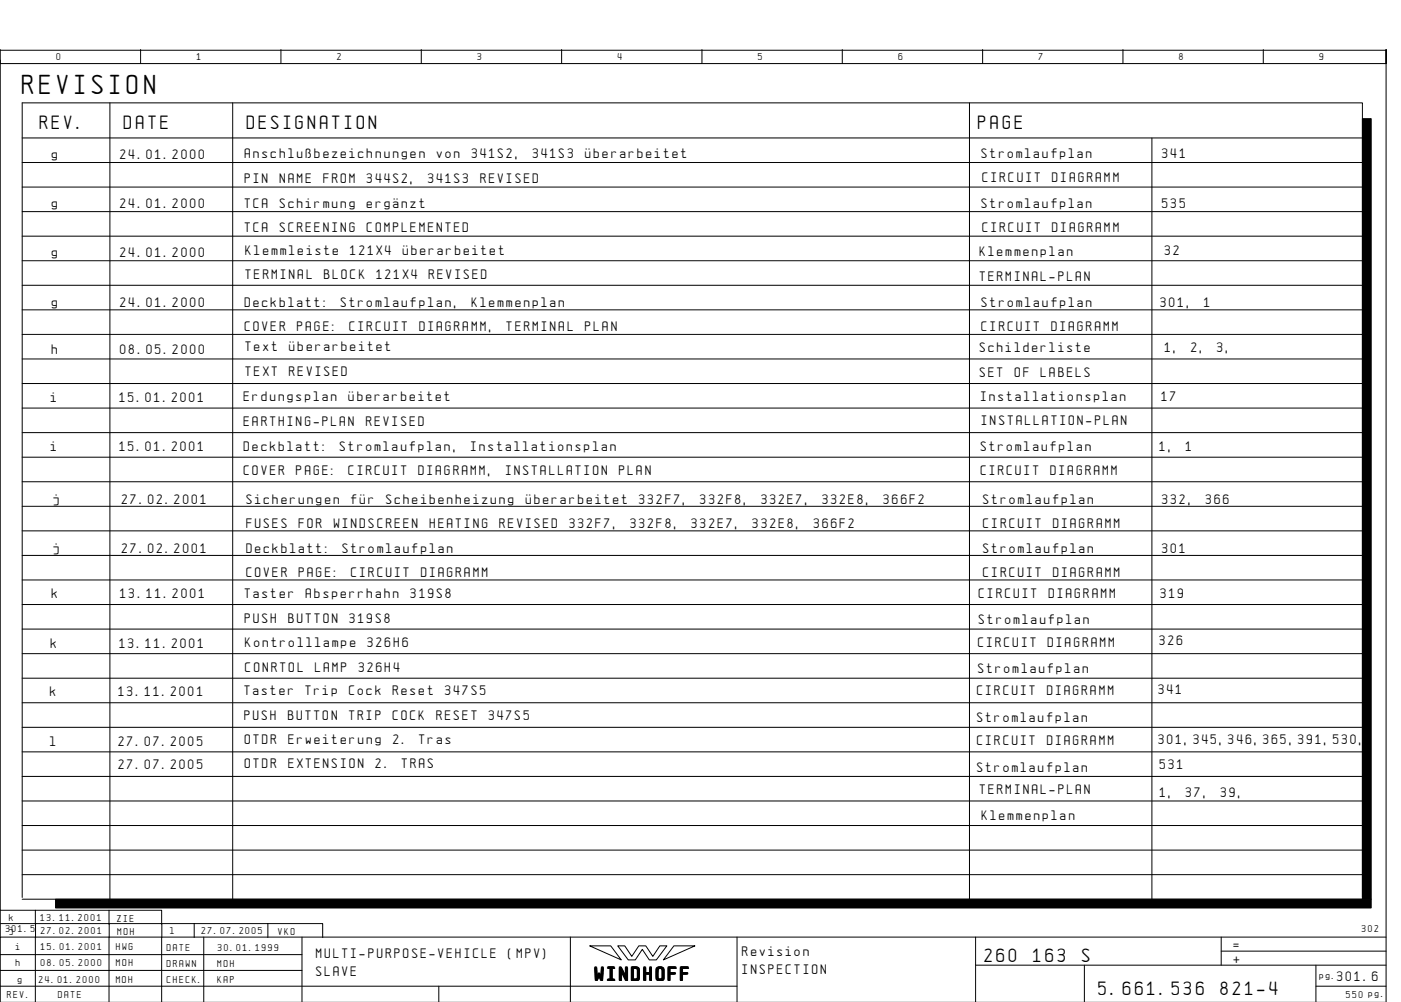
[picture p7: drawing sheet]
<svg xmlns="http://www.w3.org/2000/svg" width="399mm" height="286mm" viewBox="0 0 399 286" stroke-linecap="round" stroke-linejoin="round" font-family="sans-serif">
<defs><g id="words">
<text font-size="6.2" x="6.3" y="26.8">REVISION</text>
<g font-size="4.4">
<text x="11.3" y="36.8">REV.</text>
<text x="35.3" y="36.8">DATE</text>
<text x="70.3" y="36.8">DESIGNATION</text>
<text x="278.8" y="36.8">PAGE</text>
<text x="280.6" y="274.1">260</text>
<text x="294.5" y="274.1">163</text>
<text x="308.4" y="274.1">S</text>
<text x="169.5" y="279.3">WINDHOFF</text>
<text x="313.1" y="283.6">5.661.536</text>
<text x="347.9" y="283.6">821-4</text>
</g>
<g font-size="3.1">
<text x="14.8" y="45.4">g</text>
<text x="34.3" y="45.4">24.01.2000</text>
<text x="69.8" y="45.1">Anschlu·bezeichnungen</text>
<text x="124.5" y="45.1">von</text>
<text x="134.5" y="45.1">341S2,</text>
<text x="151.9" y="45.1">341S3</text>
<text x="166.8" y="45.1">Åberarbeitet</text>
<text x="279.8" y="45.1">Stromlaufplan</text>
<text x="331.3" y="45.1">341</text>
<text x="69.8" y="52.2">PIN</text>
<text x="79.7" y="52.2">NAME</text>
<text x="92.2" y="52.2">FROM</text>
<text x="104.6" y="52.2">344S2,</text>
<text x="122" y="52.2">341S3</text>
<text x="136.9" y="52.2">REVISED</text>
<text x="280" y="52">CIRCUIT</text>
<text x="299.9" y="52">DIAGRAMM</text>
<text x="14.8" y="59.4">g</text>
<text x="34.3" y="59.4">24.01.2000</text>
<text x="69.8" y="59.2">TCA</text>
<text x="79.7" y="59.2">Schirmung</text>
<text x="104.6" y="59.2">ergÑnzt</text>
<text x="279.8" y="59.2">Stromlaufplan</text>
<text x="331.3" y="59.2">535</text>
<text x="280" y="66">CIRCUIT</text>
<text x="299.9" y="66">DIAGRAMM</text>
<text x="69.8" y="66.1">TCA</text>
<text x="79.7" y="66.1">SCREENING</text>
<text x="104.6" y="66.1">COMPLEMENTED</text>
<text x="14.8" y="73.4">g</text>
<text x="34.3" y="73.4">24.01.2000</text>
<text x="70" y="72.6">Klemmleiste</text>
<text x="99.9" y="72.6">121X4</text>
<text x="114.8" y="72.6">Åberarbeitet</text>
<text x="279.3" y="73">Klemmenplan</text>
<text x="332" y="72.7">32</text>
<text x="70" y="79.6">TERMINAL</text>
<text x="92.4" y="79.6">BLOCK</text>
<text x="107.3" y="79.6">121X4</text>
<text x="122.2" y="79.6">REVISED</text>
<text x="279.3" y="80">TERMINAL-PLAN</text>
<text x="14.8" y="87.4">g</text>
<text x="34.3" y="87.4">24.01.2000</text>
<text x="69.8" y="87.4">Deckblatt:</text>
<text x="97.1" y="87.4">Stromlaufplan,</text>
<text x="134.5" y="87.4">Klemmenplan</text>
<text x="279.8" y="87.4">Stromlaufplan</text>
<text x="330.8" y="87.4">301,</text>
<text x="343.2" y="87.4">1</text>
<text x="69.8" y="94.4">COVER</text>
<text x="84.7" y="94.4">PAGE:</text>
<text x="99.6" y="94.4">CIRCUIT</text>
<text x="119.5" y="94.4">DIAGRAMM,</text>
<text x="144.4" y="94.4">TERMINAL</text>
<text x="166.8" y="94.4">PLAN</text>
<text x="279.8" y="94.4">CIRCUIT</text>
<text x="299.7" y="94.4">DIAGRAMM</text>
<text x="14.8" y="100.9">h</text>
<text x="34.3" y="100.9">08.05.2000</text>
<text x="70" y="100.1">Text</text>
<text x="82.4" y="100.1">Åberarbeitet</text>
<text x="279.3" y="100.5">Schilderliste</text>
<text x="332" y="100.2">1,</text>
<text x="339.5" y="100.2">2,</text>
<text x="347" y="100.2">3,</text>
<text x="70" y="107.1">TEXT</text>
<text x="82.4" y="107.1">REVISED</text>
<text x="279.3" y="107.5">SET</text>
<text x="289.2" y="107.5">OF</text>
<text x="296.7" y="107.5">LABELS</text>
<text x="14.5" y="114.5">i</text>
<text x="34" y="114.5">15.01.2001</text>
<text x="69.5" y="114.3">Erdungsplan</text>
<text x="99.4" y="114.3">Åberarbeitet</text>
<text x="279.5" y="114.3">Installationsplan</text>
<text x="331" y="114.3">17</text>
<text x="69.5" y="121.3">EARTHING-PLAN</text>
<text x="104.4" y="121.3">REVISED</text>
<text x="279.8" y="121.1">INSTALLATION-PLAN</text>
<text x="14.5" y="128.5">i</text>
<text x="34" y="128.5">15.01.2001</text>
<text x="69.5" y="128.5">Deckblatt:</text>
<text x="96.9" y="128.5">Stromlaufplan,</text>
<text x="134.2" y="128.5">Installationsplan</text>
<text x="279.5" y="128.5">Stromlaufplan</text>
<text x="330.5" y="128.5">1,</text>
<text x="338" y="128.5">1</text>
<text x="69.5" y="135.5">COVER</text>
<text x="84.5" y="135.5">PAGE:</text>
<text x="99.4" y="135.5">CIRCUIT</text>
<text x="119.3" y="135.5">DIAGRAMM,</text>
<text x="144.2" y="135.5">INSTALLATION</text>
<text x="176.5" y="135.5">PLAN</text>
<text x="279.5" y="135.5">CIRCUIT</text>
<text x="299.4" y="135.5">DIAGRAMM</text>
<text x="15.2" y="143.6">j</text>
<text x="34.7" y="143.6">27.02.2001</text>
<text x="70.3" y="143.6">Sicherungen</text>
<text x="100.1" y="143.6">fÅr</text>
<text x="110.1" y="143.6">Scheibenheizung</text>
<text x="149.9" y="143.6">Åberarbeitet</text>
<text x="182.2" y="143.6">332F7,</text>
<text x="199.6" y="143.6">332F8,</text>
<text x="217" y="143.6">332E7,</text>
<text x="234.4" y="143.6">332E8,</text>
<text x="251.8" y="143.6">366F2</text>
<text x="280.3" y="143.6">Stromlaufplan</text>
<text x="331.3" y="143.6">332,</text>
<text x="343.7" y="143.6">366</text>
<text x="70.3" y="150.6">FUSES</text>
<text x="85.2" y="150.6">FOR</text>
<text x="95.1" y="150.6">WINDSCREEN</text>
<text x="122.5" y="150.6">HEATING</text>
<text x="142.4" y="150.6">REVISED</text>
<text x="162.3" y="150.6">332F7,</text>
<text x="179.7" y="150.6">332F8,</text>
<text x="197.1" y="150.6">332E7,</text>
<text x="214.5" y="150.6">332E8,</text>
<text x="231.9" y="150.6">366F2</text>
<text x="280.3" y="150.6">CIRCUIT</text>
<text x="300.2" y="150.6">DIAGRAMM</text>
<text x="15.2" y="157.6">j</text>
<text x="34.7" y="157.6">27.02.2001</text>
<text x="70.3" y="157.6">Deckblatt:</text>
<text x="97.6" y="157.6">Stromlaufplan</text>
<text x="280.3" y="157.6">Stromlaufplan</text>
<text x="331.3" y="157.6">301</text>
<text x="70.3" y="164.6">COVER</text>
<text x="85.2" y="164.6">PAGE:</text>
<text x="100.1" y="164.6">CIRCUIT</text>
<text x="120" y="164.6">DIAGRAMM</text>
<text x="280.3" y="164.6">CIRCUIT</text>
<text x="300.2" y="164.6">DIAGRAMM</text>
<text x="14.8" y="170.5">k</text>
<text x="34.3" y="170.5">13.11.2001</text>
<text x="69.8" y="170.5">Taster</text>
<text x="87.2" y="170.5">Absperrhahn</text>
<text x="117" y="170.5">319S8</text>
<text x="279" y="170.4">CIRCUIT</text>
<text x="298.9" y="170.4">DIAGRAMM</text>
<text x="330.8" y="170.5">319</text>
<text x="69.8" y="177.5">PUSH</text>
<text x="82.2" y="177.5">BUTTON</text>
<text x="99.6" y="177.5">319S8</text>
<text x="279" y="177.9">Stromlaufplan</text>
<text x="14.5" y="184.7">k</text>
<text x="34" y="184.7">13.11.2001</text>
<text x="69.9" y="184.5">Kontrolllampe</text>
<text x="104.8" y="184.5">326H6</text>
<text x="278.8" y="184.5">CIRCUIT</text>
<text x="298.7" y="184.5">DIAGRAMM</text>
<text x="330.5" y="184">326</text>
<text x="69.9" y="191.4">CONRTOL</text>
<text x="89.8" y="191.4">LAMP</text>
<text x="102.3" y="191.4">326H4</text>
<text x="278.8" y="192">Stromlaufplan</text>
<text x="330.2" y="197.8">341</text>
<text x="14.3" y="198.5">k</text>
<text x="33.8" y="198.5">13.11.2001</text>
<text x="69.7" y="198.2">Taster</text>
<text x="87.1" y="198.2">Trip</text>
<text x="99.5" y="198.2">Cock</text>
<text x="112" y="198.2">Reset</text>
<text x="126.9" y="198.2">347S5</text>
<text x="278.5" y="198.2">CIRCUIT</text>
<text x="298.4" y="198.2">DIAGRAMM</text>
<text x="69.7" y="205.2">PUSH</text>
<text x="82.1" y="205.2">BUTTON</text>
<text x="99.5" y="205.2">TRIP</text>
<text x="112" y="205.2">COCK</text>
<text x="124.4" y="205.2">RESET</text>
<text x="139.3" y="205.2">347S5</text>
<text x="278.5" y="205.8">Stromlaufplan</text>
<text x="14.3" y="212.7">l</text>
<text x="33.8" y="212.7">27.07.2005</text>
<text x="69.8" y="212">OTDR</text>
<text x="82.2" y="212">Erweiterung</text>
<text x="112" y="212">2.</text>
<text x="119.5" y="212">Tras</text>
<text x="278.5" y="212.4">CIRCUIT</text>
<text x="298.4" y="212.4">DIAGRAMM</text>
<text x="330.2" y="212">301,345,346,365,391,530,</text>
<text x="33.8" y="219.2">27.07.2005</text>
<text x="69.8" y="219">OTDR</text>
<text x="82.2" y="219">EXTENSION</text>
<text x="107.1" y="219">2.</text>
<text x="114.5" y="219">TRAS</text>
<text x="278.5" y="219.9">Stromlaufplan</text>
<text x="330.6" y="219.2">531</text>
<text x="279.3" y="226.5">TERMINAL-PLAN</text>
<text x="330.6" y="227.1">1,</text>
<text x="338" y="227.1">37,</text>
<text x="348" y="227.1">39,</text>
<text x="279.8" y="233.7">Klemmenplan</text>
<text x="90.1" y="273.1">MULTI-PURPOSE-VEHICLE</text>
<text x="144.8" y="273.1">(MPV)</text>
<text x="211.6" y="272.6">Revision</text>
<text x="351.6" y="270.6">=</text>
<text x="351.6" y="274.6">+</text>
<text x="90.1" y="278.1">SLAVE</text>
<text x="211.6" y="277.6">INSPECTION</text>
<text x="381.1" y="279.6">301.6</text>
</g>
<g font-size="2.3">
<text x="16.1" y="17.1">0</text>
<text x="56.1" y="17.1">1</text>
<text x="96.1" y="17.1">2</text>
<text x="136.1" y="17.1">3</text>
<text x="176.1" y="17.1">4</text>
<text x="216.1" y="17.1">5</text>
<text x="256.1" y="17.1">6</text>
<text x="296.1" y="17.1">7</text>
<text x="336.1" y="17.1">8</text>
<text x="376.1" y="17.1">9</text>
<text x="2.6" y="262.5">k</text>
<text x="11.6" y="262.5">13.11.2001</text>
<text x="33.4" y="262.7">ZIE</text>
<text x="1.6" y="265.6">301.5</text>
<text x="2.6" y="266.3">j</text>
<text x="11.6" y="266.3">27.02.2001</text>
<text x="33.5" y="266.5">MOH</text>
<text x="48.5" y="266.3">l</text>
<text x="57.5" y="266.3">27.07.2005</text>
<text x="79.3" y="266.5">VKO</text>
<text x="388.2" y="265.6">302</text>
<text x="4.5" y="270.9">i</text>
<text x="4.5" y="275.4">h</text>
<text x="11.7" y="270.9">15.01.2001</text>
<text x="11.7" y="275.4">08.05.2000</text>
<text x="33.2" y="270.9">HWG</text>
<text x="33.2" y="275.4">MOH</text>
<text x="47.6" y="271.1">DATE</text>
<text x="47.6" y="275.6">DRAWN</text>
<text x="62" y="275.6">MOH</text>
<text x="62.1" y="271.1">30.01.1999</text>
<text x="5.1" y="280.3">g</text>
<text x="11.1" y="280.3">24.01.2000</text>
<text x="33.1" y="280.3">MOH</text>
<text x="47.6" y="280.1">CHECK.</text>
<text x="62" y="280.1">KAP</text>
<text x="376.1" y="279.1">pg.</text>
<text x="2.1" y="284.6">REV.</text>
<text x="16.6" y="284.6">DATE</text>
<text x="383.7" y="284.6">550 pg.</text>
</g>
</g></defs>
<g fill="none" stroke="#000" stroke-width=".29">
<path d="M.1 14.1v4h395v-4v271.6M.1 17.1v250M.1 14.3h395M40.1 14.1v4M80.1 14.1v4M120.1 14.1v4M160.1 14.1v4M200.1 14.1v4M240.1 14.1v4M280.1 14.1v4M320.1 14.1v4M360.1 14.1v4"/>
<path d="M6.3 39.3h382M31.3 29.3v227M66.3 29.3v227M276.3 29.3v227M328.3 39.3v217M6.3 46.3h382M6.3 53.3h382M6.3 60.3h382M6.3 67.3h382M6.3 74.3h382M6.3 81.3h382M6.3 88.3h382"/>
<path d="M6.3 95.3h382M6.3 102.3h382M6.3 109.3h382M6.3 116.3h382M6.3 123.3h382M6.3 130.3h382M6.3 137.3h382M6.3 144.3h382M6.3 151.3h382M6.3 158.3h382M6.3 165.3h382M6.3 172.3h382"/>
<path d="M6.3 179.3h382M6.3 186.3h382M6.3 193.3h382M6.3 200.3h382M6.3 207.3h382M6.3 214.3h382M6.3 221.3h382M6.3 228.3h382M6.3 235.3h382M.1 259.5h46v4M6.3 256.3h382M6.3 242.3h382"/>
<path d="M6.3 249.3h382M10.1 259.5v4M31.1 259.5v4M388.3 255.8v-226.5h-382v226.5M.1 263.3h46v4M10.1 267.1v18.5M10.1 263.3v4M31.1 267.1v18.5M31.1 263.3v4M46 263.3h46v4M46.1 267.1v18.6M55.4 263.3v3.9"/>
<path d="M58.1 267.1v18.6M76.3 263.3v3.9M86.1 272.1h-86M86.1 276.6h-86M86.1 267.1v18.6M162.6 267.1v18.6M168.1 269.6h6l3 4zM176.1 269.6h2l2 3 2-3h2l2 3 2-3h2l-3 4h-2l-2-3-2 3h-2zM192.1 269.6h6l-9 4zM210.1 267.1v18.6M278.1 275.1h117M278.1 267.1v18.6"/>
<path d="M309.1 275.1v10.6M348.1 271.1h47M348.1 267.1v8M375.1 275.1v10.6M395.1 267.1h-395v18.6M125.1 281.1v4.6M210.1 281.1h-210M375.1 281.1h20"/>
</g>
<path d="M388.3 33.8h2.5v222.5h-2.5zM15.8 256.3h375v2.5h-375z" fill="#000" stroke="#000" stroke-width=".29"/>
<use href="#words"/>
</svg>
